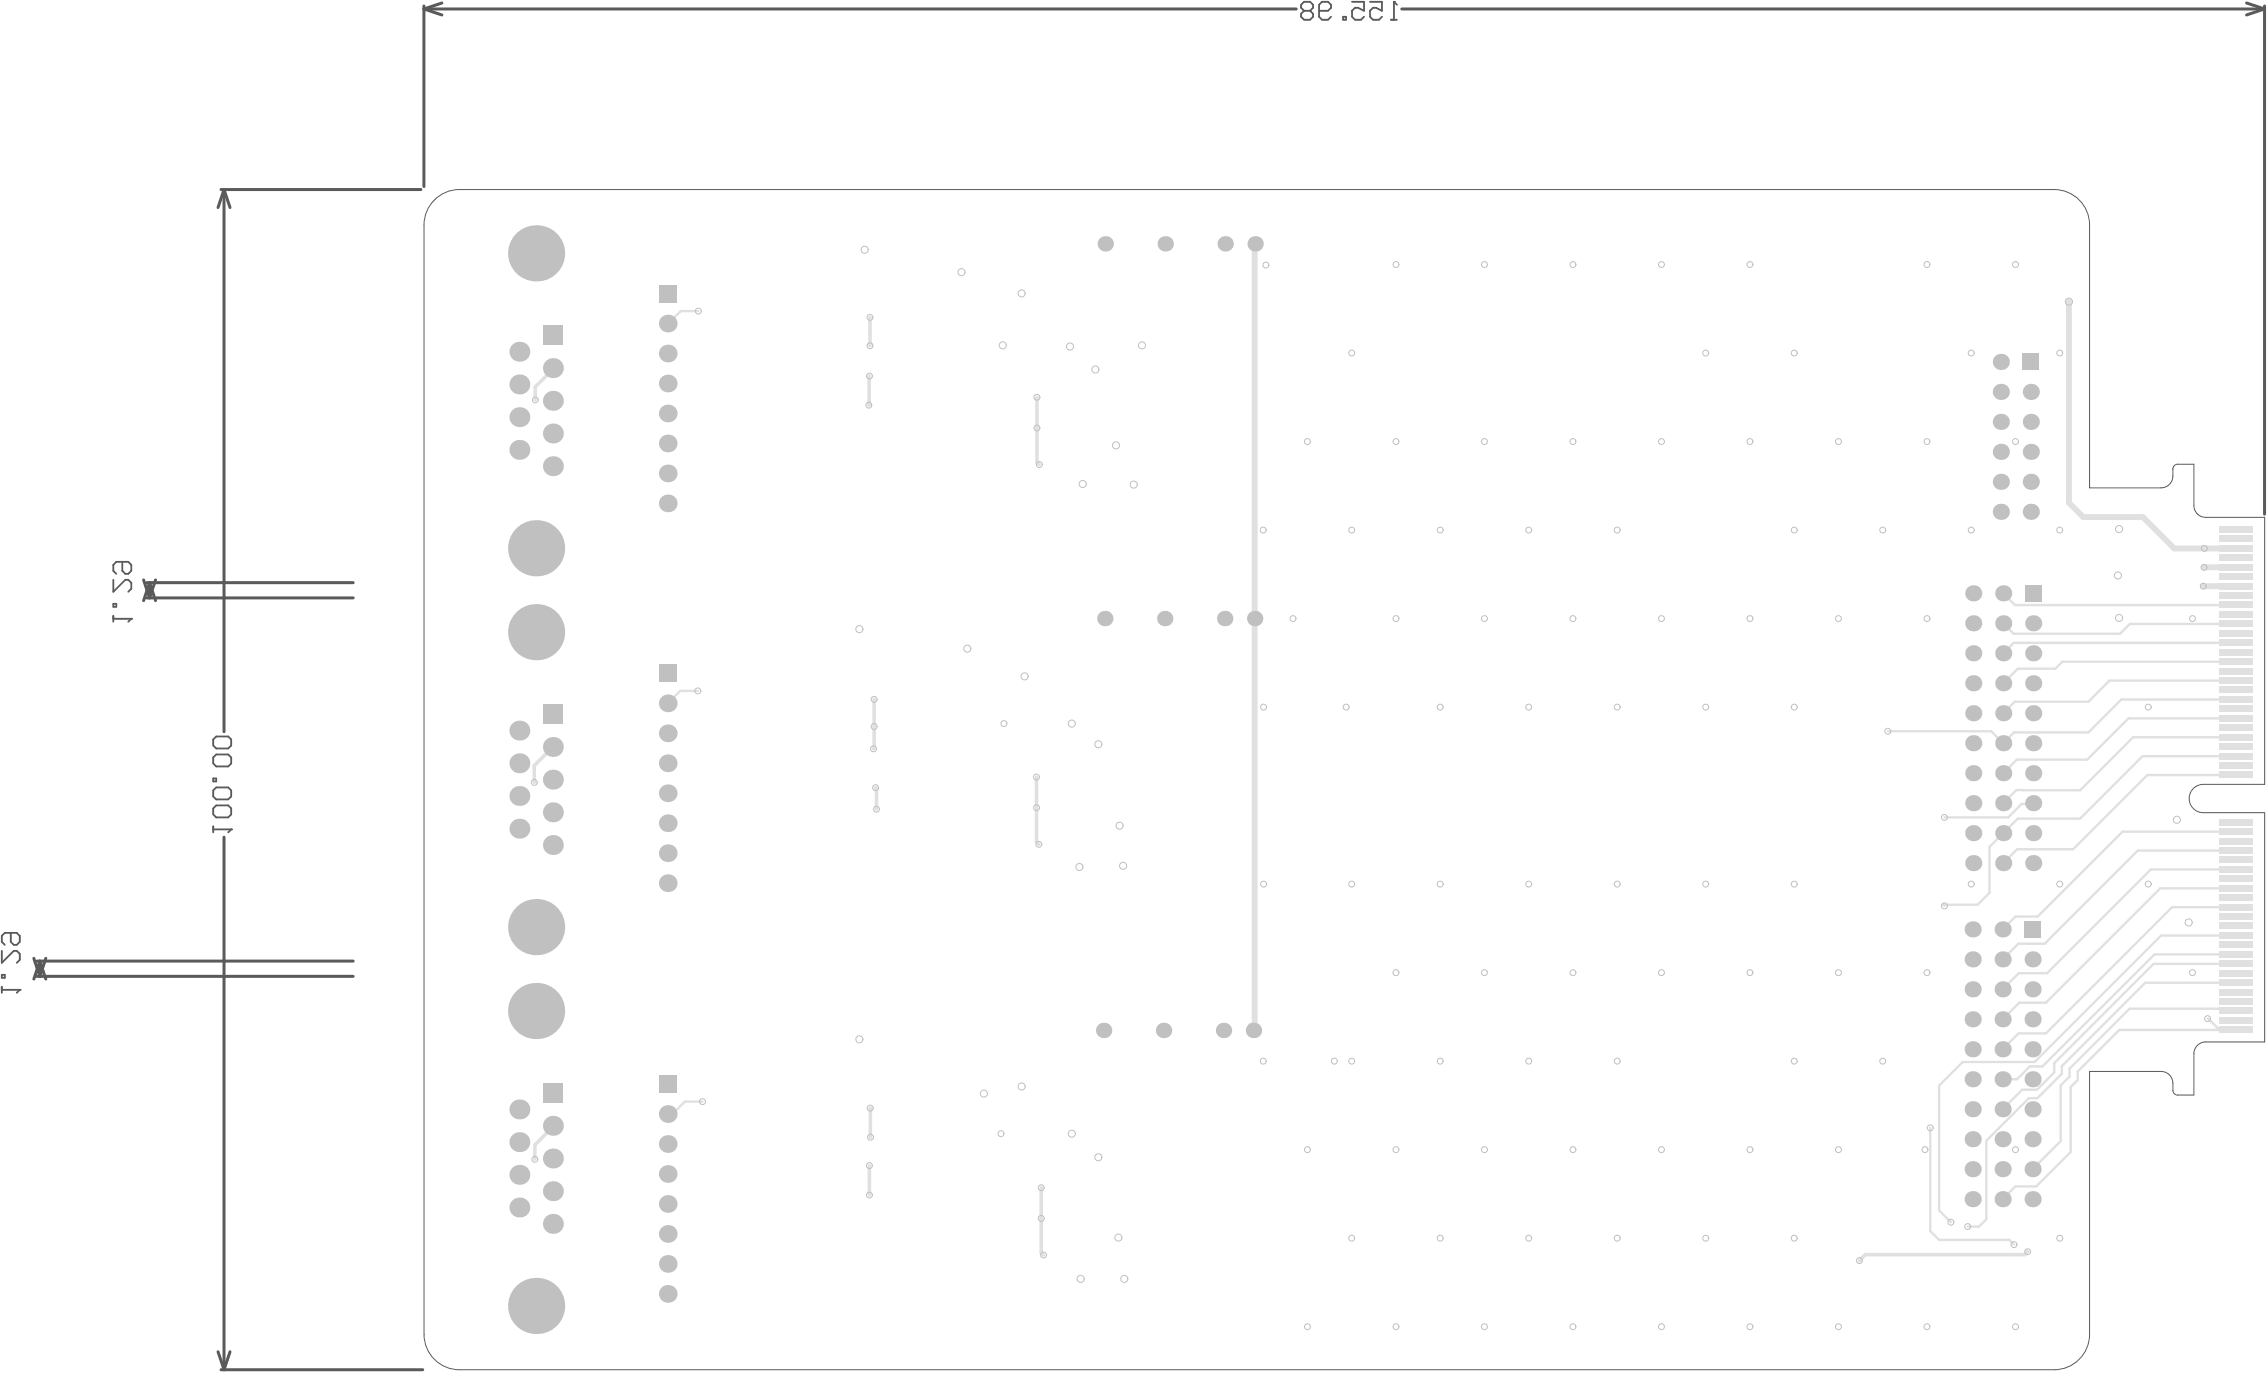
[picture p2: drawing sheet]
<svg xmlns="http://www.w3.org/2000/svg" width="640mm" height="387mm" viewBox="0 0 640 387" stroke-linecap="round" stroke-linejoin="round" font-family="sans-serif">
<g fill="none" stroke="#5a5a5a" stroke-width=".85">
<path d="M119.6 1.7v50.9M119.6 2.5h246.2M119.6 2.5l5.1 1.7M124.7 .8l-5.1 1.7M395.5 2.5h243.5M633.9 .8l5.1 1.7M639 1.7v143.4M639 2.5l-5.1 1.7M62.4 53.5h56.4M63.2 53.5l-1.7 5.1M63.2 53.5l1.7 5.1M63.2 53.5v152.9"/>
<path d="M40.5 163.6l1.7 5.1M41.4 164.4h58.3M41.4 168.7h58.3M42.2 164.4l-1.7 5.1M42.2 164.4l1.7 5.1M42.2 164.4v4.3M43.9 163.6l-1.7 5.1M63.2 236.2v150.2M9.5 270.4l1.7 5M10.4 275.4h89.3M10.4 271.1h89.3M11.2 271.1l-1.7 5.1"/>
<path d="M11.2 271.1l1.7 5.1M11.2 271.1v4.3M12.9 270.4l-1.7 5M61.5 381.4l1.7 5M62.4 386.4h56.9M64.9 381.4l-1.7 5"/>
</g>
<path d="M.5 278.4v1.7M.5 279.2h5.1" fill="none" stroke="#5a5a5a" stroke-width=".51"/>
<circle cx="5.6" cy="279.2" r=".25" fill="#5a5a5a"/>
<path d="M32 173.7v1.7M32 174.6h5M.5 275h.8v.9h-.8zM.5 268.3v3.3l3.4-3.3h.8l.9 .8v1.7l-.9 .8M3 263.2v2.5l.9 .9h.8l.9-.9v-1.7l-.9-.8h-3.4l-.8 .8v1.7l.8 .9M5.6 279.2l-.9 .9" fill="none" stroke="#5a5a5a" stroke-width=".51"/>
<circle cx="37" cy="174.6" r=".25" fill="#5a5a5a"/>
<path d="M34.5 158.5v2.5l.9 .9h.8l.8-.9v-1.7l-.8-.8h-3.4l-.8 .8v1.7l.8 .9M32 170.3h.8v.9h-.8zM32 163.6v3.4l3.4-3.4h.8l.8 .8v1.7l-.8 .9M37 174.6l-.8 .8M60.2 233.1v1.7M60.2 234h5" fill="none" stroke="#5a5a5a" stroke-width=".51"/>
<circle cx="65.2" cy="234" r=".25" fill="#5a5a5a"/>
<path d="M392.5 5.6h1.7M393.3 .5v5.1M60.2 219.6h.8v.9h-.8zM61 207.8h3.4l.8 .8v1.7l-.8 .9h-3.4l-.8-.9v-1.7zM61 212.9h3.4l.8 .8v1.7l-.8 .8h-3.4l-.8-.8v-1.7zM61 227.2h3.4l.8 .9v1.7l-.8 .8h-3.4l-.8-.8v-1.7zM61 222.2h3.4l.8 .8v1.7l-.8 .8h-3.4l-.8-.8v-1.7zM65.2 234l-.8 .8" fill="none" stroke="#5a5a5a" stroke-width=".51"/>
<circle cx="393.3" cy=".5" r=".25" fill="#5a5a5a"/>
<path d="M368 3l-.9-.8v-.8l.9-.9h1.7l.8 .9v.8l-.8 .8M368 3l-.9 .9v.8l.9 .9h1.7l.8-.9v-.8l-.8-.9M368 3h1.7M372.2 3h2.5l.9-.8v-.8l-.9-.9h-1.7l-.8 .9v3.3l.8 .9h1.7l.9-.9M379 4.7h.8v.9h-.8zM381.5 .5h3.4v2.5l-1.7-.8h-.9l-.8 .8v1.7l.8 .9h1.7l.9-.9M386.6 .5h3.3v2.5l-1.6-.8h-.9l-.8 .8v1.7l.8 .9h1.7l.8-.9M393.3 .5l.9 .9" fill="none" stroke="#5a5a5a" stroke-width=".51"/>
<path d="M354.2 68.8l-.2 221.6M583.8 85.1v56.7l4 4.1h16.8l8.9 8.8h17.5M621.7 165.4h9.3M621.7 165.4h.1M621.9 160.1h9.1M621.9 160.1h.1M353 289.3l1 1.1M354 290.4l-.3 .3" fill="none" stroke="#e0e0e0" stroke-width="1.7"/>
<g fill="none" stroke="#e0e0e0" stroke-width=".67">
<path d="M197 87.8h-4.9l-3.6 3.5M565.2 175.9l3 2.9h30l2.8-2.8h30M565.2 167.4l3.3 3.3h62.5M196.9 194.9h-5l-3.5 3.5M631 197.3h-32.4l-9.3 9.3h-21l-3.1 3.1-3.3-3.4h-29.2M631 192h-35.8l-5.9 6h-20.8l-3.3 3.2M631 186.7h-49.1l-2 2h-10.6l-4.1 4.1M631 181.4h-62.8l-3 2.9M631 213.3h-26.5l-17.6 17.6h-17.6l-8 8v13l-3.3 3.3h-9.7l.3 .4M631 218.7h-25.1l-21 20.9h-15.8l-3.9 3.9M631 208h-29.1l-15 15-18-.1-3.7 3.7M631 202.7h-30.4l-11.7 11.6h-19.8l-3.9 3.8"/>
<path d="M573.7 226.6l-.2 .2h-3.1l-3.8 3.8h-18M631 234.6h-32.1l-24 24h-6.2l-3.6 3.6M631 240h-27.8l-26.3 26.2h-7.4l-4.4 4.5M631 245.3h-24.1l-29.3 29.3h-8l-4.5 4.5M631 255.9h-18.1l-35.6 35.6h-7.7l-4.5 4.5M631 250.6h-21.5l-32.2 32.3h-7.5l-4.7 4.7M631 263.9h-21.2l-35.7 35.7h-20.3l-6.7 6.7v35.2l3.4 3.3M631 277.3h-25.7l-23.5 23.5v2.1l-6.9 6.9h-2.4l-12 12v22.2l-2.1 2h-3.2M631 271.9h-23.4l-28 28v2.6l-4.9 4.9h-4.1l-5.5 5.5M631 269.3h-23.1l-31.6 31.6h-3.6l-3.6 3.6h-4M622.9 287.4l2.8 2.6h4.7l.6 .6h-33l-11.7 11.7v2.4l-2 2v18.3l-9.7 9.7h-5.9l-3.6 3.6M631 285.2h-3.7l-.7-.6h-25.7l-17 16.9v2.2l-2.4 2.5v15.7l-8 8"/>
<path d="M198.2 310.8h-4.9l-3.6 3.5M544.6 318.2v29.1l2.5 2.5h19.9l1.3 1.3"/>
</g>
<g fill="none" stroke="#e0e0e0" stroke-width="1">
<path d="M245.5 89.5v8M156 103.9v.3l-5 4.9v3.7M245.3 106.1l-.2 8.2M292.6 112.1v18.3l.7 .7M246.6 197.3v13.8l-.1 .1M157 209.7l-6.3 6.3v4.7M292.5 219.2v18.3l.6 .7M247 222.2l.3 .4v5.7M156.2 317.8l-5.3 5.2v4.1M245.5 312.6l.1 8.2M245.3 328.8v8.4M245.6 320.8h.1"/>
<path d="M293.8 335.1v18.3l.7 .7M572.1 353.1l-.9 .9h-44.9l-1.6 1.6"/>
</g>
<g fill="none" stroke="#c0c0c0" stroke-width=".28">
<circle cx="244" cy="70.5" r="1"/>
<circle cx="271.3" cy="76.8" r="1"/>
<circle cx="357.2" cy="74.8" r=".83"/>
<circle cx="393.9" cy="74.6" r=".83"/>
<circle cx="418.9" cy="74.6" r=".83"/>
<circle cx="443.8" cy="74.6" r=".83"/>
<circle cx="468.8" cy="74.6" r=".83"/>
<circle cx="493.8" cy="74.6" r=".83"/>
<circle cx="543.7" cy="74.6" r=".83"/>
<circle cx="568.7" cy="74.6" r=".83"/>
<circle cx="197" cy="87.8" r=".83"/>
<circle cx="245.5" cy="89.5" r=".83"/>
<circle cx="245.5" cy="97.5" r=".83"/>
<circle cx="282.9" cy="97.4" r="1"/>
<circle cx="288.3" cy="82.8" r="1"/>
<circle cx="301.9" cy="97.8" r="1"/>
<circle cx="322.2" cy="97.4" r="1"/>
<circle cx="381.4" cy="99.6" r=".83"/>
<circle cx="481.3" cy="99.6" r=".83"/>
<circle cx="506.3" cy="99.6" r=".83"/>
<circle cx="556.2" cy="99.6" r=".83"/>
<circle cx="581.2" cy="99.6" r=".83"/>
<circle cx="583.8" cy="85.1" r="1"/>
<circle cx="151" cy="112.8" r=".83"/>
<circle cx="245.1" cy="114.3" r=".83"/>
<circle cx="245.3" cy="106.1" r=".83"/>
<circle cx="292.6" cy="112.1" r=".83"/>
<circle cx="309.1" cy="104.3" r="1"/>
<circle cx="292.6" cy="120.7" r=".83"/>
<circle cx="293.3" cy="131.1" r=".83"/>
<circle cx="305.5" cy="136.5" r="1"/>
<circle cx="314.9" cy="125.6" r="1"/>
<circle cx="319.9" cy="136.7" r="1"/>
<circle cx="368.9" cy="124.6" r=".83"/>
<circle cx="393.9" cy="124.6" r=".83"/>
<circle cx="418.9" cy="124.6" r=".83"/>
<circle cx="443.8" cy="124.6" r=".83"/>
<circle cx="468.8" cy="124.6" r=".83"/>
<circle cx="493.8" cy="124.6" r=".83"/>
<circle cx="518.7" cy="124.6" r=".83"/>
<circle cx="543.7" cy="124.6" r=".83"/>
<circle cx="568.7" cy="124.6" r=".83"/>
<circle cx="356.4" cy="149.5" r=".83"/>
<circle cx="381.4" cy="149.5" r=".83"/>
<circle cx="406.4" cy="149.5" r=".83"/>
<circle cx="431.3" cy="149.5" r=".83"/>
<circle cx="456.3" cy="149.5" r=".83"/>
<circle cx="506.3" cy="149.5" r=".83"/>
<circle cx="531.2" cy="149.5" r=".83"/>
<circle cx="556.2" cy="149.5" r=".83"/>
<circle cx="581.2" cy="149.5" r=".83"/>
<circle cx="597.9" cy="149.3" r="1"/>
<circle cx="622" cy="154.7" r=".83"/>
<circle cx="242.5" cy="177.5" r="1"/>
<circle cx="364.8" cy="174.5" r=".83"/>
<circle cx="393.9" cy="174.5" r=".83"/>
<circle cx="418.9" cy="174.5" r=".83"/>
<circle cx="443.8" cy="174.5" r=".83"/>
<circle cx="468.8" cy="174.5" r=".83"/>
<circle cx="493.8" cy="174.5" r=".83"/>
<circle cx="518.7" cy="174.5" r=".83"/>
<circle cx="543.7" cy="174.5" r=".83"/>
<circle cx="597.6" cy="162.4" r="1"/>
<circle cx="597.9" cy="174.3" r="1"/>
<circle cx="618.6" cy="174.5" r=".83"/>
<circle cx="621.7" cy="165.4" r=".83"/>
<circle cx="621.9" cy="160.1" r=".83"/>
<circle cx="196.9" cy="194.9" r=".83"/>
<circle cx="246.6" cy="197.3" r=".83"/>
<circle cx="272.9" cy="183" r="1"/>
<circle cx="289.1" cy="190.8" r="1"/>
<circle cx="356.5" cy="199.5" r=".83"/>
<circle cx="379.8" cy="199.5" r=".83"/>
<circle cx="406.4" cy="199.5" r=".83"/>
<circle cx="431.3" cy="199.5" r=".83"/>
<circle cx="456.3" cy="199.5" r=".83"/>
<circle cx="481.3" cy="199.5" r=".83"/>
<circle cx="506.3" cy="199.5" r=".83"/>
<circle cx="606.1" cy="199.5" r=".83"/>
<circle cx="246.5" cy="211.2" r=".83"/>
<circle cx="246.6" cy="205" r=".83"/>
<circle cx="283.3" cy="204.1" r=".83"/>
<circle cx="292.5" cy="219.2" r=".83"/>
<circle cx="302.4" cy="204.1" r="1"/>
<circle cx="309.9" cy="210" r="1"/>
<circle cx="532.7" cy="206.3" r=".83"/>
<circle cx="150.7" cy="220.7" r=".83"/>
<circle cx="247" cy="222.2" r=".83"/>
<circle cx="247.3" cy="228.3" r=".83"/>
<circle cx="292.5" cy="227.9" r=".83"/>
<circle cx="293.1" cy="238.2" r=".83"/>
<circle cx="315.9" cy="232.9" r="1"/>
<circle cx="548.6" cy="230.6" r=".83"/>
<circle cx="614.2" cy="231.3" r="1"/>
<circle cx="304.6" cy="244.6" r="1"/>
<circle cx="316.9" cy="244.3" r="1"/>
<circle cx="356.5" cy="249.4" r=".83"/>
<circle cx="381.4" cy="249.4" r=".83"/>
<circle cx="406.4" cy="249.4" r=".83"/>
<circle cx="431.3" cy="249.4" r=".83"/>
<circle cx="456.3" cy="249.4" r=".83"/>
<circle cx="481.3" cy="249.4" r=".83"/>
<circle cx="506.3" cy="249.4" r=".83"/>
<circle cx="548.6" cy="255.6" r=".83"/>
<circle cx="556.2" cy="249.4" r=".83"/>
<circle cx="581.2" cy="249.4" r=".83"/>
<circle cx="606.1" cy="249.4" r=".83"/>
<circle cx="393.9" cy="274.4" r=".83"/>
<circle cx="418.9" cy="274.4" r=".83"/>
<circle cx="443.8" cy="274.4" r=".83"/>
<circle cx="468.8" cy="274.4" r=".83"/>
<circle cx="493.8" cy="274.4" r=".83"/>
<circle cx="518.7" cy="274.4" r=".83"/>
<circle cx="543.7" cy="274.4" r=".83"/>
<circle cx="617.6" cy="260.2" r="1"/>
<circle cx="618.6" cy="274.4" r=".83"/>
<circle cx="242.5" cy="293.2" r="1"/>
<circle cx="356.4" cy="299.4" r=".83"/>
<circle cx="376.5" cy="299.4" r=".83"/>
<circle cx="381.4" cy="299.4" r=".83"/>
<circle cx="406.4" cy="299.4" r=".83"/>
<circle cx="431.3" cy="299.4" r=".83"/>
<circle cx="456.3" cy="299.4" r=".83"/>
<circle cx="506.3" cy="299.4" r=".83"/>
<circle cx="531.2" cy="299.4" r=".83"/>
<circle cx="622.9" cy="287.4" r=".83"/>
<circle cx="198.2" cy="310.8" r=".83"/>
<circle cx="245.5" cy="312.6" r=".83"/>
<circle cx="277.6" cy="308.5" r="1"/>
<circle cx="282.4" cy="319.8" r=".83"/>
<circle cx="288.3" cy="306.5" r="1"/>
<circle cx="302.4" cy="319.8" r="1"/>
<circle cx="544.6" cy="318.2" r=".83"/>
<circle cx="150.9" cy="327.1" r=".83"/>
<circle cx="245.3" cy="328.8" r=".83"/>
<circle cx="245.3" cy="337.2" r=".83"/>
<circle cx="245.6" cy="320.8" r=".83"/>
<circle cx="293.8" cy="335.1" r=".83"/>
<circle cx="309.9" cy="326.5" r="1"/>
<circle cx="368.9" cy="324.3" r=".83"/>
<circle cx="393.9" cy="324.3" r=".83"/>
<circle cx="418.9" cy="324.3" r=".83"/>
<circle cx="443.8" cy="324.3" r=".83"/>
<circle cx="468.8" cy="324.3" r=".83"/>
<circle cx="493.8" cy="324.3" r=".83"/>
<circle cx="518.7" cy="324.3" r=".83"/>
<circle cx="543.1" cy="324.3" r=".83"/>
<circle cx="568.7" cy="324.3" r=".83"/>
<circle cx="293.8" cy="343.7" r=".83"/>
<circle cx="294.5" cy="354.1" r=".83"/>
<circle cx="315.6" cy="349.1" r="1"/>
<circle cx="381.4" cy="349.3" r=".83"/>
<circle cx="406.4" cy="349.3" r=".83"/>
<circle cx="431.3" cy="349.3" r=".83"/>
<circle cx="456.3" cy="349.3" r=".83"/>
<circle cx="481.3" cy="349.3" r=".83"/>
<circle cx="506.3" cy="349.3" r=".83"/>
<circle cx="524.7" cy="355.6" r=".83"/>
<circle cx="550.5" cy="344.8" r=".83"/>
<circle cx="555.2" cy="346" r=".83"/>
<circle cx="568.3" cy="351.1" r=".83"/>
<circle cx="572.1" cy="353.1" r=".83"/>
<circle cx="581.2" cy="349.3" r=".83"/>
<circle cx="304.9" cy="360.8" r="1"/>
<circle cx="317.2" cy="360.8" r="1"/>
<circle cx="368.9" cy="374.3" r=".83"/>
<circle cx="393.9" cy="374.3" r=".83"/>
<circle cx="418.9" cy="374.3" r=".83"/>
<circle cx="443.8" cy="374.3" r=".83"/>
<circle cx="468.8" cy="374.3" r=".83"/>
<circle cx="493.8" cy="374.3" r=".83"/>
<circle cx="518.7" cy="374.3" r=".83"/>
<circle cx="543.7" cy="374.3" r=".83"/>
<circle cx="568.7" cy="374.3" r=".83"/>
</g>
<g fill="#c0c0c0">
<circle cx="354.2" cy="68.8" r="2.17"/>
<circle cx="345.7" cy="68.8" r="2.17"/>
<circle cx="328.8" cy="68.8" r="2.17"/>
<circle cx="573" cy="144.4" r="2.28"/>
<circle cx="573" cy="135.9" r="2.28"/>
<circle cx="573" cy="127.5" r="2.28"/>
<circle cx="573" cy="119" r="2.28"/>
<circle cx="573" cy="110.6" r="2.28"/>
<circle cx="564.6" cy="144.4" r="2.28"/>
<circle cx="564.6" cy="135.9" r="2.28"/>
<circle cx="564.6" cy="119" r="2.28"/>
<circle cx="564.6" cy="127.5" r="2.28"/>
<circle cx="564.6" cy="110.6" r="2.28"/>
<circle cx="564.6" cy="102.1" r="2.28"/>
<circle cx="311.9" cy="68.8" r="2.17"/>
<circle cx="354" cy="174.5" r="2.17"/>
<circle cx="345.6" cy="174.5" r="2.17"/>
<circle cx="328.6" cy="174.5" r="2.17"/>
<circle cx="311.7" cy="174.5" r="2.17"/>
<circle cx="188.4" cy="322.7" r="2.5"/>
<circle cx="188.4" cy="331.2" r="2.5"/>
<circle cx="188.4" cy="339.7" r="2.5"/>
<circle cx="188.4" cy="348.1" r="2.5"/>
<circle cx="188.4" cy="356.6" r="2.5"/>
<circle cx="188.4" cy="365" r="2.5"/>
<circle cx="188.4" cy="314.3" r="2.5"/>
<circle cx="188.4" cy="249.2" r="2.5"/>
<circle cx="188.4" cy="240.7" r="2.5"/>
<circle cx="188.4" cy="232.3" r="2.5"/>
<circle cx="188.4" cy="223.8" r="2.5"/>
<circle cx="156" cy="326.8" r="2.81"/>
<circle cx="156" cy="336.1" r="2.81"/>
<circle cx="156" cy="345.3" r="2.81"/>
<circle cx="156" cy="317.6" r="2.81"/>
<circle cx="156" cy="238.4" r="2.81"/>
<circle cx="156" cy="229.2" r="2.81"/>
<circle cx="156" cy="220" r="2.81"/>
<circle cx="151.3" cy="285.2" r="7.9"/>
<circle cx="151.3" cy="368.4" r="7.9"/>
<circle cx="151.3" cy="261.6" r="7.9"/>
<circle cx="146.6" cy="322.2" r="2.81"/>
<circle cx="146.6" cy="331.4" r="2.81"/>
<circle cx="146.6" cy="313" r="2.81"/>
<circle cx="146.6" cy="340.7" r="2.81"/>
<circle cx="146.6" cy="233.8" r="2.81"/>
<circle cx="146.6" cy="224.6" r="2.81"/>
<circle cx="188.4" cy="215.3" r="2.5"/>
<circle cx="188.4" cy="206.9" r="2.5"/>
<circle cx="188.4" cy="91.3" r="2.5"/>
<circle cx="188.4" cy="99.7" r="2.5"/>
<circle cx="188.4" cy="108.2" r="2.5"/>
<circle cx="188.4" cy="116.7" r="2.5"/>
<circle cx="188.4" cy="125.1" r="2.5"/>
<circle cx="188.4" cy="133.6" r="2.5"/>
<circle cx="188.4" cy="142" r="2.5"/>
<circle cx="188.4" cy="198.4" r="2.5"/>
<circle cx="156" cy="210.7" r="2.81"/>
<circle cx="156" cy="113.1" r="2.81"/>
<circle cx="156" cy="122.3" r="2.81"/>
<circle cx="156" cy="103.9" r="2.81"/>
<circle cx="156" cy="131.5" r="2.81"/>
<circle cx="151.3" cy="71.5" r="7.9"/>
<circle cx="151.3" cy="154.7" r="7.9"/>
<circle cx="151.3" cy="178.4" r="7.9"/>
<circle cx="146.6" cy="215.3" r="2.81"/>
<circle cx="146.6" cy="206.1" r="2.81"/>
<circle cx="146.6" cy="117.7" r="2.81"/>
<circle cx="146.6" cy="108.5" r="2.81"/>
<circle cx="146.6" cy="126.9" r="2.81"/>
<circle cx="146.6" cy="99.2" r="2.81"/>
<circle cx="573.5" cy="338.3" r="2.28"/>
<circle cx="573.5" cy="321.4" r="2.28"/>
<circle cx="573.5" cy="329.9" r="2.28"/>
<circle cx="573.5" cy="312.9" r="2.28"/>
<circle cx="573.5" cy="304.5" r="2.28"/>
<circle cx="573.5" cy="296" r="2.28"/>
<circle cx="565.1" cy="338.3" r="2.28"/>
<circle cx="565.1" cy="321.4" r="2.28"/>
<circle cx="565.1" cy="329.9" r="2.28"/>
<circle cx="565.1" cy="312.9" r="2.28"/>
<circle cx="565.1" cy="304.5" r="2.28"/>
<circle cx="565.1" cy="296" r="2.28"/>
<circle cx="556.6" cy="329.9" r="2.28"/>
<circle cx="556.6" cy="321.4" r="2.28"/>
<circle cx="556.6" cy="338.3" r="2.28"/>
<circle cx="556.6" cy="312.9" r="2.28"/>
<circle cx="556.6" cy="304.5" r="2.28"/>
<circle cx="556.6" cy="296" r="2.28"/>
<circle cx="573.7" cy="243.5" r="2.28"/>
<circle cx="573.7" cy="235" r="2.28"/>
<circle cx="573.7" cy="226.6" r="2.28"/>
<circle cx="573.5" cy="287.6" r="2.28"/>
<circle cx="573.5" cy="279.1" r="2.28"/>
<circle cx="573.5" cy="270.7" r="2.28"/>
<circle cx="565.2" cy="235" r="2.28"/>
<circle cx="565.2" cy="243.5" r="2.28"/>
<circle cx="565.2" cy="226.6" r="2.28"/>
<circle cx="565.1" cy="287.6" r="2.28"/>
<circle cx="565.1" cy="279.1" r="2.28"/>
<circle cx="565.1" cy="270.7" r="2.28"/>
<circle cx="565.1" cy="262.2" r="2.28"/>
<circle cx="556.8" cy="243.5" r="2.28"/>
<circle cx="556.8" cy="235" r="2.28"/>
<circle cx="556.8" cy="226.6" r="2.28"/>
<circle cx="556.6" cy="287.6" r="2.28"/>
<circle cx="556.6" cy="279.1" r="2.28"/>
<circle cx="556.6" cy="262.2" r="2.28"/>
<circle cx="556.6" cy="270.7" r="2.28"/>
<circle cx="353.7" cy="290.7" r="2.17"/>
<circle cx="345.2" cy="290.7" r="2.17"/>
<circle cx="328.3" cy="290.7" r="2.17"/>
<circle cx="311.4" cy="290.7" r="2.17"/>
<circle cx="573.7" cy="209.7" r="2.28"/>
<circle cx="573.7" cy="218.1" r="2.28"/>
<circle cx="573.7" cy="201.2" r="2.28"/>
<circle cx="573.7" cy="192.8" r="2.28"/>
<circle cx="573.7" cy="184.3" r="2.28"/>
<circle cx="573.7" cy="175.9" r="2.28"/>
<circle cx="565.2" cy="209.7" r="2.28"/>
<circle cx="565.2" cy="218.1" r="2.28"/>
<circle cx="565.2" cy="201.2" r="2.28"/>
<circle cx="565.2" cy="192.8" r="2.28"/>
<circle cx="565.2" cy="184.3" r="2.28"/>
<circle cx="565.2" cy="175.9" r="2.28"/>
<circle cx="565.2" cy="167.4" r="2.28"/>
<circle cx="556.8" cy="218.1" r="2.28"/>
<circle cx="556.8" cy="209.7" r="2.28"/>
<circle cx="556.8" cy="201.2" r="2.28"/>
<circle cx="556.8" cy="192.8" r="2.28"/>
<circle cx="556.8" cy="184.3" r="2.28"/>
<circle cx="556.8" cy="175.9" r="2.28"/>
<circle cx="556.8" cy="167.4" r="2.28"/>
</g>
<g fill="#c0c0c0">
<path d="M570.7 99.8h4.6v4.6h-4.6z" fill-rule="evenodd"/>
<path d="M185.9 303.3h5v5h-5z" fill-rule="evenodd"/>
<path d="M153.2 305.6h5.6v5.6h-5.6z" fill-rule="evenodd"/>
<path d="M185.9 80.3h5v5h-5z" fill-rule="evenodd"/>
<path d="M185.9 187.5h5v5h-5z" fill-rule="evenodd"/>
<path d="M153.2 91.8h5.6v5.6h-5.6z" fill-rule="evenodd"/>
<path d="M153.2 198.7h5.6v5.6h-5.6z" fill-rule="evenodd"/>
<path d="M571.2 259.9h4.6v4.6h-4.6z" fill-rule="evenodd"/>
<path d="M571.4 165.1h4.6v4.6h-4.6z" fill-rule="evenodd"/>
</g>
<g fill="#e0e0e0">
<path d="M626.4 289.6h9.3v1.9h-9.3z" fill-rule="evenodd"/>
<path d="M626.4 287h9.3v1.8h-9.3z" fill-rule="evenodd"/>
<path d="M626.4 284.3h9.3v1.8h-9.3z" fill-rule="evenodd"/>
<path d="M626.4 281.6h9.3v1.9h-9.3z" fill-rule="evenodd"/>
<path d="M626.4 279h9.3v1.8h-9.3z" fill-rule="evenodd"/>
<path d="M626.4 276.3h9.3v1.8h-9.3z" fill-rule="evenodd"/>
<path d="M626.4 273.6h9.3v1.9h-9.3z" fill-rule="evenodd"/>
<path d="M626.4 271h9.3v1.8h-9.3z" fill-rule="evenodd"/>
<path d="M626.4 268.3h9.3v1.8h-9.3z" fill-rule="evenodd"/>
<path d="M626.4 265.7h9.3v1.8h-9.3z" fill-rule="evenodd"/>
<path d="M626.4 263h9.3v1.8h-9.3z" fill-rule="evenodd"/>
<path d="M626.4 260.3h9.3v1.9h-9.3z" fill-rule="evenodd"/>
<path d="M626.4 257.7h9.3v1.8h-9.3z" fill-rule="evenodd"/>
<path d="M626.4 255h9.3v1.8h-9.3z" fill-rule="evenodd"/>
<path d="M626.4 252.3h9.3v1.9h-9.3z" fill-rule="evenodd"/>
<path d="M626.4 249.7h9.3v1.8h-9.3z" fill-rule="evenodd"/>
<path d="M626.4 247h9.3v1.8h-9.3z" fill-rule="evenodd"/>
<path d="M626.4 244.3h9.3v1.9h-9.3z" fill-rule="evenodd"/>
<path d="M626.4 241.7h9.3v1.8h-9.3z" fill-rule="evenodd"/>
<path d="M626.4 239h9.3v1.8h-9.3z" fill-rule="evenodd"/>
<path d="M626.4 236.4h9.3v1.8h-9.3z" fill-rule="evenodd"/>
<path d="M626.4 233.7h9.3v1.8h-9.3z" fill-rule="evenodd"/>
<path d="M626.4 231h9.3v1.9h-9.3z" fill-rule="evenodd"/>
<path d="M626.4 217.7h9.3v1.8h-9.3z" fill-rule="evenodd"/>
<path d="M626.4 215h9.3v1.9h-9.3z" fill-rule="evenodd"/>
<path d="M626.4 212.4h9.3v1.8h-9.3z" fill-rule="evenodd"/>
<path d="M626.4 209.7h9.3v1.8h-9.3z" fill-rule="evenodd"/>
<path d="M626.4 207.1h9.3v1.8h-9.3z" fill-rule="evenodd"/>
<path d="M626.4 204.4h9.3v1.8h-9.3z" fill-rule="evenodd"/>
<path d="M626.4 201.7h9.3v1.9h-9.3z" fill-rule="evenodd"/>
<path d="M626.4 199.1h9.3v1.8h-9.3z" fill-rule="evenodd"/>
<path d="M626.4 196.4h9.3v1.8h-9.3z" fill-rule="evenodd"/>
<path d="M626.4 193.7h9.3v1.9h-9.3z" fill-rule="evenodd"/>
<path d="M626.4 191.1h9.3v1.8h-9.3z" fill-rule="evenodd"/>
<path d="M626.4 188.4h9.3v1.8h-9.3z" fill-rule="evenodd"/>
<path d="M626.4 185.7h9.3v1.9h-9.3z" fill-rule="evenodd"/>
<path d="M626.4 183.1h9.3v1.8h-9.3z" fill-rule="evenodd"/>
<path d="M626.4 180.4h9.3v1.8h-9.3z" fill-rule="evenodd"/>
<path d="M626.4 177.8h9.3v1.8h-9.3z" fill-rule="evenodd"/>
<path d="M626.4 175.1h9.3v1.8h-9.3z" fill-rule="evenodd"/>
<path d="M626.4 172.4h9.3v1.9h-9.3z" fill-rule="evenodd"/>
<path d="M626.4 169.8h9.3v1.8h-9.3z" fill-rule="evenodd"/>
<path d="M626.4 167.1h9.3v1.8h-9.3z" fill-rule="evenodd"/>
<path d="M626.4 164.4h9.3v1.9h-9.3z" fill-rule="evenodd"/>
<path d="M626.4 161.8h9.3v1.8h-9.3z" fill-rule="evenodd"/>
<path d="M626.4 159.1h9.3v1.8h-9.3z" fill-rule="evenodd"/>
<path d="M626.4 156.4h9.3v1.9h-9.3z" fill-rule="evenodd"/>
<path d="M626.4 153.8h9.3v1.8h-9.3z" fill-rule="evenodd"/>
<path d="M626.4 151.1h9.3v1.8h-9.3z" fill-rule="evenodd"/>
<path d="M626.4 148.5h9.3v1.8h-9.3z" fill-rule="evenodd"/>
</g>
<path d="M122.2 56.8a10 10 0 0 1 7.4-3.3h450a10 10 0 0 1 10 10v74.1h20.2a3.3 3.3 0 0 0 3.3-3.3v-2a1.33 1.33 0 0 1 1.3-1.3h4.6v11.6a3.3 3.3 0 0 0 3.4 3.4h16.6v75.3h-17.3a4 4 0 0 0-4 4 4 4 0 0 0 4 4h17.3v64.7h-16.6a3.3 3.3 0 0 0-3.4 3.3v11.6h-4.6a1.33 1.33 0 0 1-1.3-1.3 4.9 4.9 0 0 0-1-4.3 3.3 3.3 0 0 0-2.3-1h-20.2v74.1a10 10 0 0 1-10 10h-450a10 10 0 0 1-10-10v-312.9a10 10 0 0 1 2.6-6.7z" fill="none" stroke="#5a5a5a" stroke-width=".28"/>
</svg>
